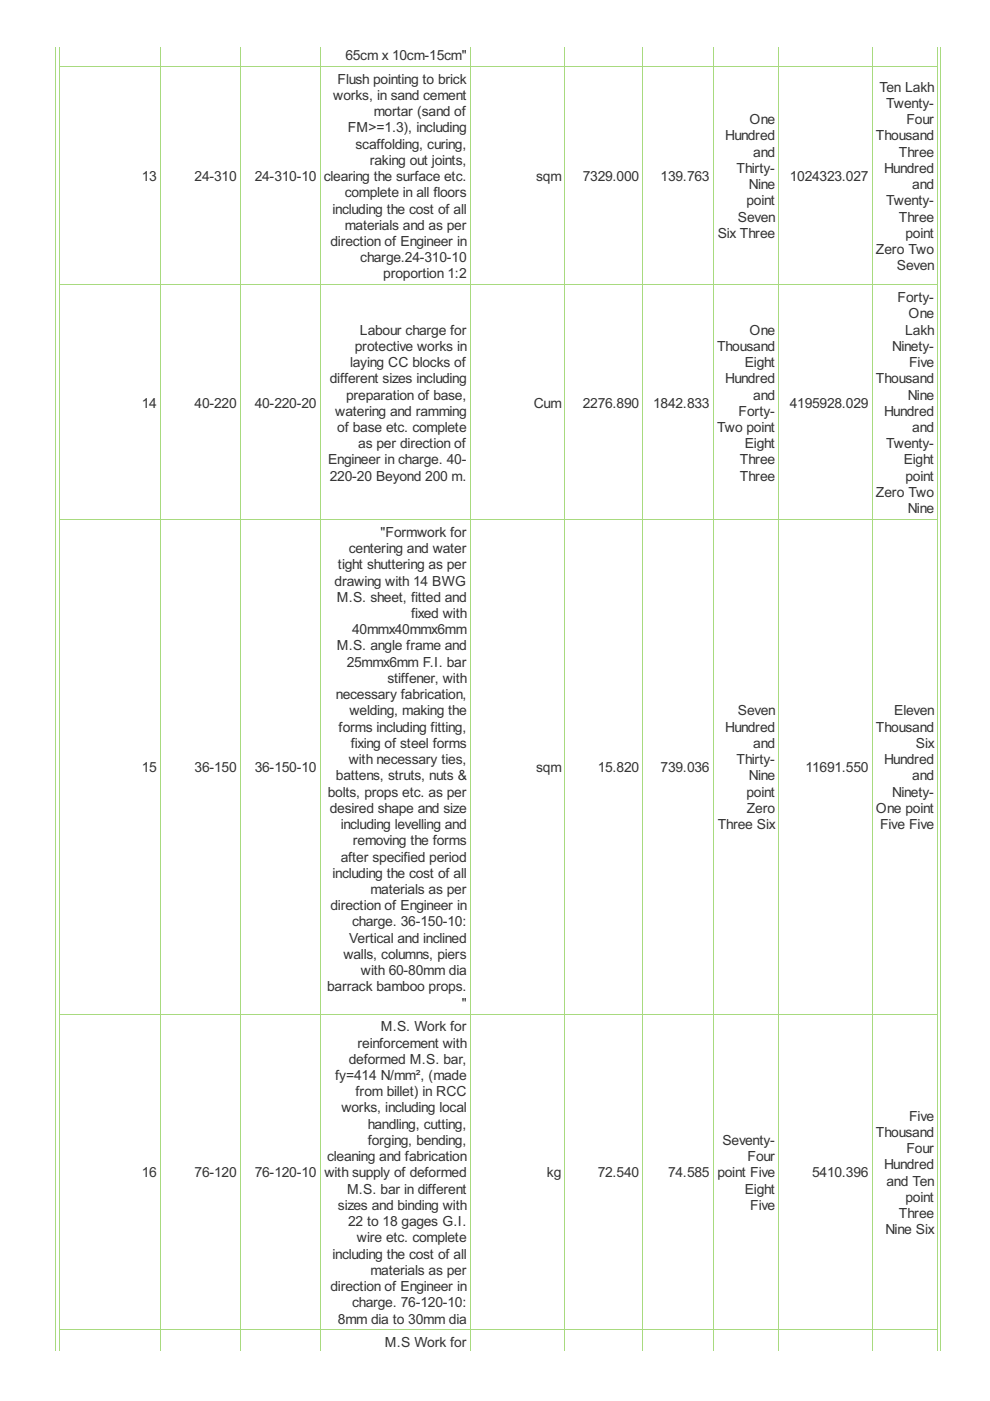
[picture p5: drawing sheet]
<svg xmlns="http://www.w3.org/2000/svg" width="210mm" height="297mm" viewBox="0 0 210 297" stroke-linecap="round" stroke-linejoin="round" font-family="sans-serif">
<defs><g id="words">
<g font-size="3.3" fill="#333">
<text x="71.6" y="17.7">Flush pointing to brick</text>
<text x="73.2" y="12.7">65cm x 10cm-15cm&quot;</text>
<text x="70.7" y="21.2">works, in sand cement</text>
<text x="186.4" y="19.5">Ten Lakh</text>
<text x="187.9" y="22.9">Twenty-</text>
<text x="73.7" y="28.1">FM&gt;=1.3), including</text>
<text x="79.3" y="24.6">mortar (sand of</text>
<text x="153.7" y="29.8">Hundred</text>
<text x="158.9" y="26.3">One</text>
<text x="185.7" y="29.8">Thousand</text>
<text x="192.2" y="26.3">Four</text>
<text x="75.4" y="31.5">scaffolding, curing,</text>
<text x="78.4" y="34.9">raking out joints,</text>
<text x="159.7" y="33.2">and</text>
<text x="190.6" y="33.2">Three</text>
<text x="30.1" y="38.4">13</text>
<text x="41.3" y="38.4">24-310</text>
<text x="54" y="38.4">24-310-10</text>
<text x="68.6" y="38.4">clearing the surface etc.</text>
<text x="73.1" y="41.8">complete in all floors</text>
<text x="113.7" y="38.4">sqm</text>
<text x="123.6" y="38.4">7329.000</text>
<text x="140.1" y="38.4">139.763</text>
<text x="156.2" y="36.7">Thirty-</text>
<text x="158.8" y="40.1">Nine</text>
<text x="167.5" y="38.4">1024323.027</text>
<text x="187.4" y="36.7">Hundred</text>
<text x="193.4" y="40.1">and</text>
<text x="70.5" y="45.3">including the cost of all</text>
<text x="156.5" y="47">Seven</text>
<text x="158.3" y="43.5">point</text>
<text x="187.9" y="43.5">Twenty-</text>
<text x="190.6" y="47">Three</text>
<text x="70.1" y="52.2">direction of Engineer in</text>
<text x="73.1" y="48.7">materials and as per</text>
<text x="152.2" y="50.4">Six Three</text>
<text x="185.7" y="53.9">Zero Two</text>
<text x="192" y="50.4">point</text>
<text x="76.4" y="55.6">charge.24-310-10</text>
<text x="81.3" y="59">proportion 1:2</text>
<text x="190.2" y="57.3">Seven</text>
<text x="190.3" y="64.1">Forty-</text>
<text x="76.3" y="70.9">Labour charge for</text>
<text x="158.9" y="70.9">One</text>
<text x="191.9" y="70.9">Lakh</text>
<text x="192.6" y="67.5">One</text>
<text x="74.2" y="77.8">laying CC blocks of</text>
<text x="75.2" y="74.4">protective works in</text>
<text x="152" y="74.4">Thousand</text>
<text x="157.9" y="77.8">Eight</text>
<text x="189.2" y="74.4">Ninety-</text>
<text x="192.8" y="77.8">Five</text>
<text x="69.9" y="81.3">different sizes including</text>
<text x="153.7" y="81.3">Hundred</text>
<text x="185.7" y="81.3">Thousand</text>
<text x="30.1" y="86.4">14</text>
<text x="41.3" y="86.4">40-220</text>
<text x="54" y="86.4">40-220-20</text>
<text x="71.1" y="88.2">watering and ramming</text>
<text x="73.4" y="84.7">preparation of base,</text>
<text x="113.2" y="86.4">Cum</text>
<text x="123.6" y="86.4">2276.890</text>
<text x="138.5" y="86.4">1842.833</text>
<text x="156.6" y="88.2">Forty-</text>
<text x="159.7" y="84.7">and</text>
<text x="167.5" y="86.4">4195928.029</text>
<text x="187.4" y="88.2">Hundred</text>
<text x="192.5" y="84.7">Nine</text>
<text x="71.5" y="91.6">of base etc. complete</text>
<text x="76" y="95">as per direction of</text>
<text x="152" y="91.6">Two point</text>
<text x="157.9" y="95">Eight</text>
<text x="187.9" y="95">Twenty-</text>
<text x="193.4" y="91.6">and</text>
<text x="69.6" y="98.5">Engineer in charge. 40-</text>
<text x="69.9" y="101.9">220-20 Beyond 200 m.</text>
<text x="156.9" y="98.5">Three</text>
<text x="156.9" y="101.9">Three</text>
<text x="191.6" y="98.5">Eight</text>
<text x="192" y="101.9">point</text>
<text x="185.7" y="105.4">Zero Two</text>
<text x="80.7" y="113.8">&quot;Formwork for</text>
<text x="192.5" y="108.8">Nine</text>
<text x="74" y="117.3">centering and water</text>
<text x="70.9" y="124.1">drawing with 14 BWG</text>
<text x="71.7" y="120.7">tight shuttering as per</text>
<text x="71.4" y="127.6">M.S. sheet, fitted and</text>
<text x="87.1" y="131">fixed with</text>
<text x="71.4" y="137.9">M.S. angle frame and</text>
<text x="74.7" y="134.5">40mmx40mmx6mm</text>
<text x="73.5" y="141.4">25mmx6mm F.I. bar</text>
<text x="71.2" y="148.2">necessary fabrication,</text>
<text x="82.1" y="144.8">stiffener, with</text>
<text x="71.8" y="155.1">forms including fitting,</text>
<text x="74.1" y="151.7">welding, making the</text>
<text x="153.7" y="155.1">Hundred</text>
<text x="156.5" y="151.7">Seven</text>
<text x="185.7" y="155.1">Thousand</text>
<text x="189.6" y="151.7">Eleven</text>
<text x="74.4" y="158.6">fixing of steel forms</text>
<text x="159.7" y="158.6">and</text>
<text x="194.2" y="158.6">Six</text>
<text x="30.1" y="163.7">15</text>
<text x="41.3" y="163.7">36-150</text>
<text x="54" y="163.7">36-150-10</text>
<text x="71.2" y="165.5">battens, struts, nuts &amp;</text>
<text x="74" y="162">with necessary ties,</text>
<text x="113.7" y="163.7">sqm</text>
<text x="126.7" y="163.7">15.820</text>
<text x="140.1" y="163.7">739.036</text>
<text x="156.2" y="162">Thirty-</text>
<text x="158.8" y="165.5">Nine</text>
<text x="170.8" y="163.7">11691.550</text>
<text x="187.4" y="162">Hundred</text>
<text x="193.4" y="165.5">and</text>
<text x="69.5" y="168.9">bolts, props etc. as per</text>
<text x="69.9" y="172.3">desired shape and size</text>
<text x="158.3" y="168.9">point</text>
<text x="158.3" y="172.3">Zero</text>
<text x="185.7" y="172.3">One point</text>
<text x="189.2" y="168.9">Ninety-</text>
<text x="72.2" y="175.8">including levelling and</text>
<text x="74.8" y="179.2">removing the forms</text>
<text x="152.2" y="175.8">Three Six</text>
<text x="186.6" y="175.8">Five Five</text>
<text x="72.2" y="182.7">after specified period</text>
<text x="70.5" y="186.1">including the cost of all</text>
<text x="78.5" y="189.5">materials as per</text>
<text x="70.1" y="193">direction of Engineer in</text>
<text x="74.7" y="196.4">charge. 36-150-10:</text>
<text x="72.8" y="203.3">walls, columns, piers</text>
<text x="74" y="199.9">Vertical and inclined</text>
<text x="76.5" y="206.8">with 60-80mm dia</text>
<text x="69.4" y="210.2">barrack bamboo props.</text>
<text x="97.9" y="213.6">&quot;</text>
<text x="80.7" y="218.7">M.S. Work for</text>
<text x="74" y="225.5">deformed M.S. bar,</text>
<text x="75.8" y="222.1">reinforcement with</text>
<text x="71.1" y="229">fy=414 N/mm², (made</text>
<text x="75.4" y="232.4">from billet) in RCC</text>
<text x="72.4" y="235.9">works, including local</text>
<text x="78" y="239.3">handling, cutting,</text>
<text x="192.8" y="237.6">Five</text>
<text x="78" y="242.8">forging, bending,</text>
<text x="153.2" y="242.8">Seventy-</text>
<text x="185.7" y="241">Thousand</text>
<text x="192.2" y="244.5">Four</text>
<text x="30.1" y="249.6">16</text>
<text x="41.3" y="249.6">76-120</text>
<text x="54" y="249.6">76-120-10</text>
<text x="68.8" y="249.6">with supply of deformed</text>
<text x="69.4" y="246.2">cleaning and fabrication</text>
<text x="116" y="249.6">kg</text>
<text x="126.7" y="249.6">72.540</text>
<text x="141.6" y="249.6">74.585</text>
<text x="152.1" y="249.6">point Five</text>
<text x="158.5" y="246.2">Four</text>
<text x="172.2" y="249.6">5410.396</text>
<text x="187.4" y="247.9">Hundred</text>
<text x="188" y="251.4">and Ten</text>
<text x="71.7" y="256.5">sizes and binding with</text>
<text x="73.6" y="253.1">M.S. bar in different</text>
<text x="157.9" y="253.1">Eight</text>
<text x="159" y="256.5">Five</text>
<text x="192" y="254.8">point</text>
<text x="73.8" y="260">22 to 18 gages G.I.</text>
<text x="75.7" y="263.4">wire etc. complete</text>
<text x="187.7" y="261.7">Nine Six</text>
<text x="190.6" y="258.2">Three</text>
<text x="70.5" y="266.8">including the cost of all</text>
<text x="70.1" y="273.7">direction of Engineer in</text>
<text x="78.5" y="270.3">materials as per</text>
<text x="71.7" y="280.6">8mm dia to 30mm dia</text>
<text x="74.7" y="277.2">charge. 76-120-10:</text>
<text x="81.6" y="285.6">M.S Work for</text>
</g>
</g></defs>
<g fill="none" stroke="#a8da7f" stroke-width=".21">
<path d="M11.8 9.9v276.5M12.6 14.1h186.3M12.6 9.9v276.5M34 9.9v276.5M50.9 9.9v276.5M67.9 9.9v276.5M99.7 9.9v276.5M119.8 9.9v276.5M136.3 9.9v276.5M151.2 9.9v276.5M165.1 9.9v276.5M184.9 9.9v276.5"/>
<path d="M198.8 9.9v276.5M199.5 9.9v276.5M12.6 60.4h186.3M12.6 110.2h186.3M12.6 215h186.3M12.6 282h186.3"/>
</g>
<use href="#words"/>
</svg>
